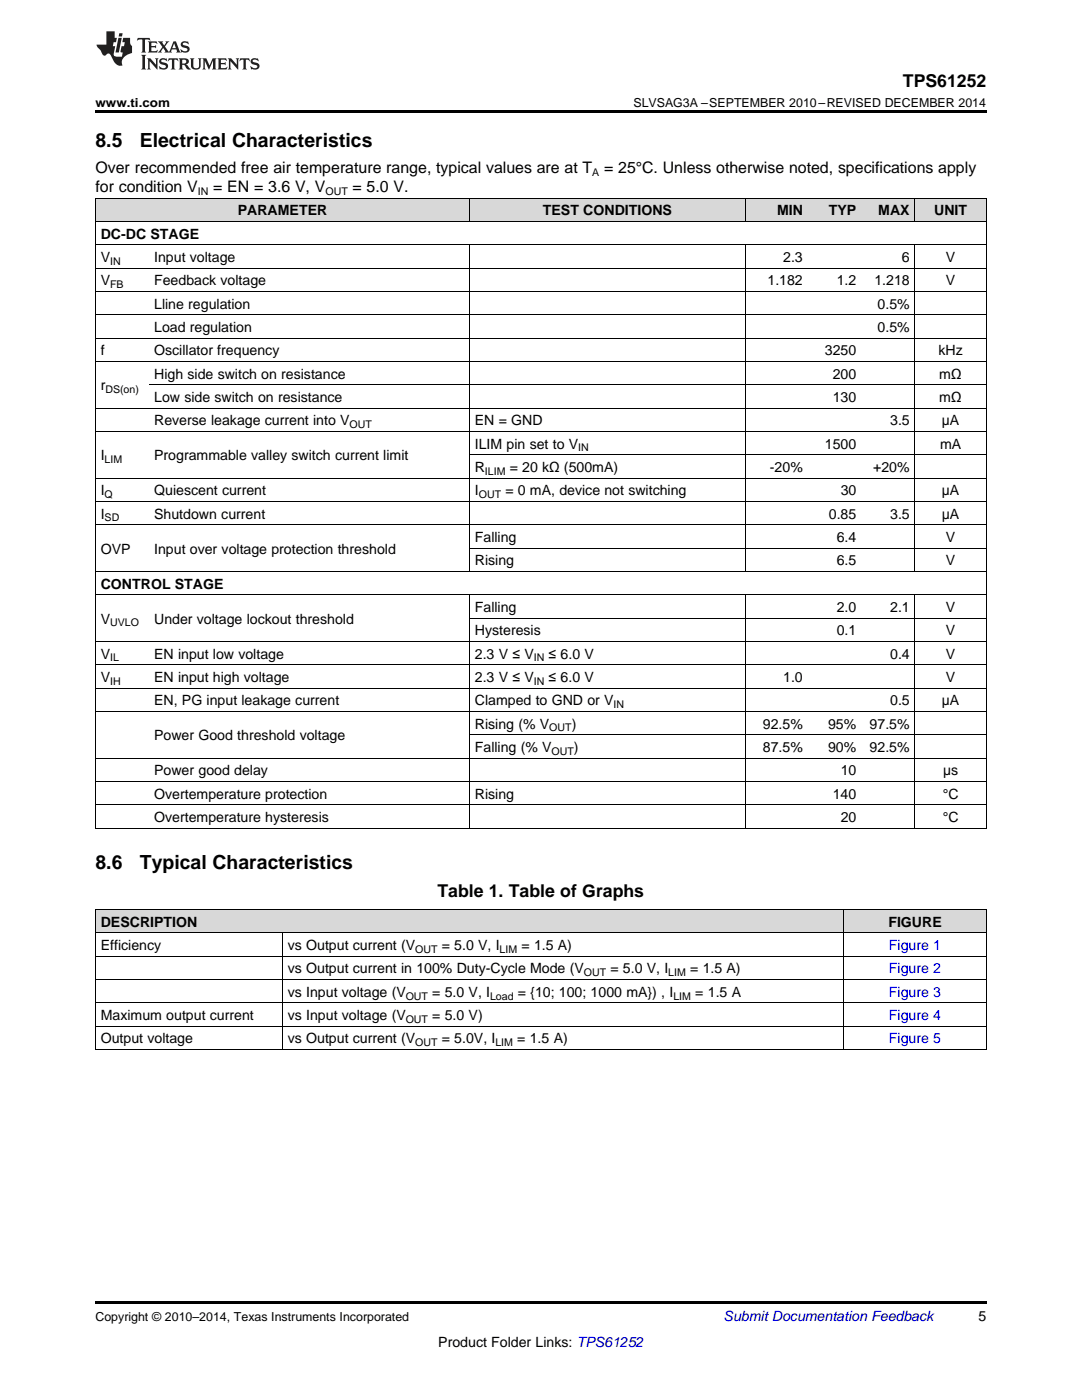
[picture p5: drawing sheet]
<svg xmlns="http://www.w3.org/2000/svg" width="216mm" height="279mm" viewBox="0 0 216 279" stroke-linecap="round" stroke-linejoin="round" font-family="sans-serif">
<defs><g id="words">
<g font-size="3.9">
<text x="19" y="29.3">8.5</text>
<text x="27.9" y="29.3">Electrical Characteristics</text>
<text x="19" y="173.4">8.6</text>
<text x="27.9" y="173.4">Typical Characteristics</text>
</g>
<g font-size="3.5">
<text x="180.2" y="17.3">TPS61252</text>
<text x="87.3" y="179">Table 1. Table of Graphs</text>
</g>
<g font-size="3.2">
<text x="19" y="34.4">Over recommended free air temperature range, typical values are at T</text>
<text x="120.5" y="34.4">= 25°C. Unless otherwise noted, specifications apply</text>
<text x="19" y="38.3">for condition V</text>
<text x="42.5" y="38.3">= EN = 3.6 V, V</text>
<text x="70.3" y="38.3">= 5.0 V.</text>
</g>
<g font-size="2.8">
<text x="20.1" y="47.6">DC-DC STAGE</text>
<text x="47.4" y="43">PARAMETER</text>
<text x="108.3" y="43">TEST CONDITIONS</text>
<text x="155" y="43">MIN</text>
<text x="165.4" y="43">TYP</text>
<text x="175.3" y="43">MAX</text>
<text x="186.4" y="43">UNIT</text>
<text x="20.1" y="52.3">V</text>
<text x="30.8" y="52.3">Input voltage</text>
<text x="156.3" y="52.3">2.3</text>
<text x="180" y="52.3">6</text>
<text x="188.7" y="52.3">V</text>
<text x="20.1" y="56.9">V</text>
<text x="30.8" y="56.9">Feedback voltage</text>
<text x="153.1" y="56.9">1.182</text>
<text x="167" y="56.9">1.2</text>
<text x="174.5" y="56.9">1.218</text>
<text x="188.7" y="56.9">V</text>
<text x="30.8" y="61.6">Lline regulation</text>
<text x="175.1" y="61.6">0.5%</text>
<text x="20.1" y="70.9">f</text>
<text x="30.8" y="66.3">Load regulation</text>
<text x="30.8" y="70.9">Oscillator frequency</text>
<text x="164.6" y="70.9">3250</text>
<text x="175.1" y="66.3">0.5%</text>
<text x="187.3" y="70.9">kHz</text>
<text x="20.1" y="77.9">r</text>
<text x="30.8" y="75.6">High side switch on resistance</text>
<text x="166.2" y="75.6">200</text>
<text x="187.4" y="75.6">mΩ</text>
<text x="30.8" y="80.2">Low side switch on resistance</text>
<text x="166.2" y="80.2">130</text>
<text x="187.4" y="80.2">mΩ</text>
<text x="30.8" y="84.9">Reverse leakage current into V</text>
<text x="94.8" y="84.9">EN = GND</text>
<text x="94.8" y="89.5">ILIM pin set to V</text>
<text x="164.6" y="89.5">1500</text>
<text x="177.6" y="84.9">3.5</text>
<text x="187.6" y="89.5">mA</text>
<text x="187.9" y="84.9">µA</text>
<text x="20.1" y="91.9">I</text>
<text x="30.8" y="91.9">Programmable valley switch current limit</text>
<text x="94.8" y="94.2">R</text>
<text x="101.7" y="94.2">= 20 kΩ (500mA)</text>
<text x="153.6" y="94.2">-20%</text>
<text x="174.2" y="94.2">+20%</text>
<text x="20.1" y="98.8">I</text>
<text x="30.8" y="98.8">Quiescent current</text>
<text x="94.8" y="98.8">I</text>
<text x="100.8" y="98.8">= 0 mA, device not switching</text>
<text x="167.7" y="98.8">30</text>
<text x="187.9" y="98.8">µA</text>
<text x="20.1" y="103.5">I</text>
<text x="30.8" y="103.5">Shutdown current</text>
<text x="165.4" y="103.5">0.85</text>
<text x="177.6" y="103.5">3.5</text>
<text x="187.9" y="103.5">μA</text>
<text x="20.1" y="110.5">OVP</text>
<text x="30.8" y="110.5">Input over voltage protection threshold</text>
<text x="94.8" y="108.2">Falling</text>
<text x="94.8" y="112.8">Rising</text>
<text x="167" y="108.2">6.4</text>
<text x="167" y="112.8">6.5</text>
<text x="188.7" y="108.2">V</text>
<text x="188.7" y="112.8">V</text>
<text x="20.1" y="117.5">CONTROL STAGE</text>
<text x="20.1" y="124.5">V</text>
<text x="30.8" y="124.5">Under voltage lockout threshold</text>
<text x="94.8" y="122.1">Falling</text>
<text x="167" y="122.1">2.0</text>
<text x="177.6" y="122.1">2.1</text>
<text x="188.7" y="122.1">V</text>
<text x="20.1" y="131.4">V</text>
<text x="30.8" y="131.4">EN input low voltage</text>
<text x="94.8" y="126.8">Hysteresis</text>
<text x="94.8" y="131.4">2.3 V ≤ V</text>
<text x="109.5" y="131.4">≤ 6.0 V</text>
<text x="167" y="126.8">0.1</text>
<text x="177.6" y="131.4">0.4</text>
<text x="188.7" y="126.8">V</text>
<text x="188.7" y="131.4">V</text>
<text x="20.1" y="136.1">V</text>
<text x="30.8" y="136.1">EN input high voltage</text>
<text x="94.8" y="136.1">2.3 V ≤ V</text>
<text x="109.5" y="136.1">≤ 6.0 V</text>
<text x="156.3" y="136.1">1.0</text>
<text x="188.7" y="136.1">V</text>
<text x="30.8" y="140.8">EN, PG input leakage current</text>
<text x="94.8" y="140.8">Clamped to GND or V</text>
<text x="177.6" y="140.8">0.5</text>
<text x="187.9" y="140.8">µA</text>
<text x="30.8" y="147.7">Power Good threshold voltage</text>
<text x="94.8" y="145.4">Rising (% V</text>
<text x="114.1" y="145.4">)</text>
<text x="152.2" y="145.4">92.5%</text>
<text x="165.2" y="145.4">95%</text>
<text x="173.5" y="145.4">97.5%</text>
<text x="30.8" y="154.7">Power good delay</text>
<text x="94.8" y="150.1">Falling (% V</text>
<text x="114.5" y="150.1">)</text>
<text x="152.2" y="150.1">87.5%</text>
<text x="165.2" y="150.1">90%</text>
<text x="167.7" y="154.7">10</text>
<text x="173.5" y="150.1">92.5%</text>
<text x="188.2" y="154.7">µs</text>
<text x="30.8" y="159.4">Overtemperature protection</text>
<text x="94.8" y="159.4">Rising</text>
<text x="166.2" y="159.4">140</text>
<text x="188.1" y="159.4">°C</text>
<text x="30.8" y="164">Overtemperature hysteresis</text>
<text x="167.7" y="164">20</text>
<text x="188.1" y="164">°C</text>
<text x="20.1" y="185">DESCRIPTION</text>
<text x="177.3" y="185">FIGURE</text>
<text x="20.1" y="189.6">Efficiency</text>
<text x="57.4" y="189.6">vs Output current (V</text>
<text x="88.2" y="189.6">= 5.0 V, I</text>
<text x="104.1" y="189.6">= 1.5 A)</text>
<text x="57.4" y="194.3">vs Output current in 100% Duty-Cycle Mode (V</text>
<text x="121.8" y="194.3">= 5.0 V, I</text>
<text x="137.7" y="194.3">= 1.5 A)</text>
<text x="20.1" y="203.6">Maximum output current</text>
<text x="57.4" y="198.9">vs Input voltage (V</text>
<text x="57.4" y="203.6">vs Input voltage (V</text>
<text x="86.3" y="198.9">= 5.0 V, I</text>
<text x="86.3" y="203.6">= 5.0 V)</text>
<text x="103.3" y="198.9">= {10; 100; 1000 mA}) , I</text>
<text x="138.7" y="198.9">= 1.5 A</text>
<text x="20.1" y="208.2">Output voltage</text>
<text x="57.4" y="208.2">vs Output current (V</text>
<text x="88.2" y="208.2">= 5.0V, I</text>
<text x="103.2" y="208.2">= 1.5 A)</text>
<text x="195.3" y="263.6">5</text>
<text x="87.5" y="268.9">Product Folder Links: TPS61252</text>
</g>
<g font-size="2.8" fill="#00f">
<text x="177.4" y="189.6">Figure 1</text>
<text x="177.4" y="194.3">Figure 2</text>
<text x="177.4" y="198.9">Figure 3</text>
<text x="177.4" y="203.6">Figure 4</text>
<text x="177.4" y="208.2">Figure 5</text>
</g>
<text font-size="2.8" fill="#0000c8" x="144.4" y="263.6">Submit Documentation Feedback</text>
<g font-size="2.5">
<text x="19" y="21.4">www.ti.com</text>
<text x="126.4" y="21.4">SLVSAG3A –SEPTEMBER 2010–REVISED DECEMBER 2014</text>
<text x="19" y="263.6">Copyright © 2010–2014, Texas Instruments Incorporated</text>
</g>
<g font-size="2.1">
<text x="118.2" y="35.1">A</text>
<text x="39.5" y="38.9">IN</text>
<text x="64.9" y="38.9">OUT</text>
<text x="22" y="52.8">IN</text>
<text x="22" y="57.5">FB</text>
<text x="21" y="78.5">DS(on)</text>
<text x="69.7" y="85.4">OUT</text>
<text x="20.9" y="92.4">LIM</text>
<text x="96.8" y="94.8">ILIM</text>
<text x="115.4" y="90.1">IN</text>
<text x="20.9" y="99.4">Q</text>
<text x="95.5" y="99.4">OUT</text>
<text x="20.9" y="104.1">SD</text>
<text x="22" y="125">UVLO</text>
<text x="22" y="132">IL</text>
<text x="22" y="136.7">IH</text>
<text x="106.5" y="132">IN</text>
<text x="106.5" y="136.7">IN</text>
<text x="122.4" y="141.3">IN</text>
<text x="109.6" y="146">OUT</text>
<text x="110.1" y="150.6">OUT</text>
<text x="82.9" y="190.2">OUT</text>
<text x="99.7" y="190.2">LIM</text>
<text x="116.5" y="194.8">OUT</text>
<text x="133.3" y="194.8">LIM</text>
<text x="81" y="199.5">OUT</text>
<text x="97.8" y="199.5">Load</text>
<text x="134.4" y="199.5">LIM</text>
<text x="81" y="204.2">OUT</text>
<text x="82.9" y="208.8">OUT</text>
<text x="98.8" y="208.8">LIM</text>
</g>
</g></defs>
<g fill="#d8d8d8">
<path d="M19 181.6h37.4v4.6h-37.4z"/>
<path d="M56.4 181.6h112v4.6h-112z"/>
<path d="M168.4 181.6h28.4v4.6h-28.4z"/>
<path d="M19 39.6h10.7v4.6h-10.7z"/>
<path d="M29.7 39.6h17.8v4.6h-17.8z"/>
<path d="M47.5 39.6h46.2v4.6h-46.2z"/>
<path d="M93.7 39.6h55.1v4.6h-55.1z"/>
<path d="M148.8 39.6h12.5v4.6h-12.5z"/>
<path d="M161.3 39.6h10.6v4.6h-10.6z"/>
<path d="M171.9 39.6h10.7v4.6h-10.7z"/>
<path d="M182.6 39.6h14.2v4.6h-14.2z"/>
</g>
<g fill="#000">
<path d="M19 22h177.8v.5h-177.8zM19 165.3h.2zM47.4 165.3h.1zM93.6 165.3h.1zM148.7 165.3h.1zM161.2 165.3h.1zM171.8 165.3h.1zM182.5 165.3h.1zM196.7 165.3h.1zM19 209.5h.2zM168.3 209.5h.1zM196.7 209.5h.1z"/>
<path d="M19 259.7h177.8v.5h-177.8z"/>
</g>
<g fill="none" stroke="#000" stroke-width=".2">
<path d="M19 39.5h177.8M19.1 39.5v125.8M93.6 39.5v4.7M148.8 39.5v4.7M182.5 39.5v4.7M196.8 39.5v125.8M19 58.2h177.8M19 53.5h177.8M19 48.8h177.8M19 44.2h177.8M93.6 48.9v65.2M148.8 48.9v65.2"/>
<path d="M182.5 48.9v65.2M19 72.1h177.8M19 67.5h177.8M19 62.8h177.8M29.7 76.8h167.1M19 95.4h177.8M19 86.1h177.8M19 81.4h177.8M93.7 90.8h103.1M19 118.7h177.8M19 114h177.8M19 104.7h177.8"/>
<path d="M19 100.1h177.8M93.6 118.7v46.6M93.7 109.4h103.1M148.8 118.7v46.6M182.5 118.7v46.6M19 137.3h177.8M19 132.7h177.8M19 128h177.8M93.7 123.3h103.1M19 155.9h177.8M19 151.3h177.8M19 142h177.8"/>
<path d="M93.7 146.6h103.1M19 165.3h177.8M19 160.6h177.8M19 181.5h177.8v28M19 195.5h177.8M19 190.8h177.8M19 186.2h177.8M19.1 181.5v28M56.3 186.2v23.3M168.3 181.5v28M19 209.5h177.8M19 204.8h177.8"/>
<path d="M19 200.1h177.8"/>
</g>
<g fill="#231f20">
<path d="M27.5 7.6l-.1 .5 .4-.2h.6v.1v2.1l-.2 .4h1l-.3-.4v-2.1l.1-.1h.5l.5 .2-.2-.5zM29.5 8.3l.2 .3v1.5l-.2 .4h1.8l.2-.6a1.04 1.04 0 0 1-1.3 .2v-.7h.6l.3 .2v-.6l-.3 .2h-.6v-.6l.8-.1 .4 .3-.2-.5zM31.5 8.3l.9 1.1-.9 1.1h.8l-.2-.2 .5-.7 .4 .7-.2 .2h1.5l-.1-.2 .1-.4h.9l.1 .4-.2 .2h1l-.3-.3-.7-1.9h-.5l-.9 2-.8-1 .9-1h-.8l.1 .3-.3 .5-.4-.6 .2-.2zM34.7 8.6l.4 1h-.7zM36.3 8.4a.63 .63 0 0 0-.2 .7 .63 .63 0 0 0 .6 .4l.6 .2 .1 .2a.75 .75 0 0 1-.7 .4 .75 .75 0 0 1-.6-.5l.1 .7 .1-.1a1.11 1.11 0 0 0 1.5-.6 1.13 1.13 0 0 0-1.2-.8l-.1-.4a1.04 1.04 0 0 1 1.2 .2l-.2-.5-.1 .1-.5-.2zM28.2 10.9l.2 .4v2.2l-.2 .4h1l-.3-.4v-2.2l.3-.4zM29.3 11.6l.3 .4v1.5l-.3 .4h.8l-.2-.4v-1.3l1.5 1.7v-1.9l.2-.4h-.7l.2 .4v.9l-1.1-1.3zM32 11.8a.62 .62 0 0 0-.2 .7 .62 .62 0 0 0 .6 .4l.6 .1 .1 .3a.76 .76 0 0 1-.7 .3 .76 .76 0 0 1-.6-.4l.1 .7 .1-.1a1.11 1.11 0 0 0 1.5-.6 1.13 1.13 0 0 0-1.2-.8l-.1-.4a1.04 1.04 0 0 1 1.2 .2l-.2-.6-.1 .1-.5-.1zM33.7 11.6l-.2 .6a.61 .61 0 0 1 .8-.3v1.6l-.2 .4h.9l-.2-.4v-1.6a.63 .63 0 0 1 .8 .3l-.2-.6zM35.6 11.6l.3 .4v1.5l-.3 .4h1l-.2-.2v-.8l.5 .2a.76 .76 0 0 0 1.2 .7l-1-1a.58 .58 0 0 0 .6-.5 .58 .58 0 0 0-.5-.6zM36.4 11.9h.1a.45 .45 0 0 1 .5 .1 .45 .45 0 0 1 .1 .5l-.7 .2zM37.9 11.6l.2 .2a2.17 2.17 0 0 0 .3 1.9 .99 .99 0 0 0 1.6-.6v-1.1l.2-.4h-.7l.2 .2a1.92 1.92 0 0 1-.2 1.8 .6 .6 0 0 1-.9-.5v-1.1l.2-.4zM40.4 11.6l.2 .4v1.5l-.2 .4h.7l-.2-.4v-1.4l.8 1.8 .8-1.8v1.4l-.2 .4h.9l-.2-.4v-1.5l.2-.4h-.8l-.6 1.5-.6-1.5zM43.4 11.6l.2 .4v1.5l-.2 .4h1.8l.2-.6a1.04 1.04 0 0 1-1.3 .1v-.6h.5l.4 .2v-.6l-.4 .2h-.5v-.7h.8l.3 .3-.1-.6zM45.5 11.6l.2 .4v1.5l-.2 .4h.7l-.2-.4v-1.3l1.5 1.7v-1.9l.2-.4h-.7l.2 .4v.9l-1.1-1.3zM47.9 11.6l-.1 .6a.61 .61 0 0 1 .8-.3v1.6l-.3 .4h1l-.3-.4 .1-1.6a.63 .63 0 0 1 .7 .3l-.1-.6zM50.2 11.8a.62 .62 0 0 0-.2 .7 .62 .62 0 0 0 .6 .4l.6 .1 .2 .3a.76 .76 0 0 1-.8 .3 .76 .76 0 0 1-.6-.4l.1 .7 .2-.1a1.11 1.11 0 0 0 1.5-.6 1.13 1.13 0 0 0-1.3-.8l-.1-.4a1.04 1.04 0 0 1 1.2 .2l-.1-.6-.2 .1-.5-.1z"/>
<path d="M21.2 6.3v2.6h-1.9l.1 .4 .7 .9a.91 .91 0 0 0 1 .8 .56 .56 0 0 1 .5-.3 .56 .56 0 0 1 .5 .3l.4 .8a1.53 1.53 0 0 0 1.9 1.2 1.54 1.54 0 0 1 1-2.1l.9-.3v-1.4a1.52 1.52 0 0 1-.3-1.6h-1.4l-.2 .8h.5l-.2 .8h-.4l-.2 1v.2l.4 .1-.2 .8a1.93 1.93 0 0 1-1.6-.3l.3-1.8h-.5l.2-.8h.4l.2-.8h-.4v-1.3zM23.6 7.6l-.6 2.9h.7l.6-2.9zM23.8 6.6l-.1 .7h.6l.2-.7z"/>
</g>
<use href="#words"/>
</svg>
